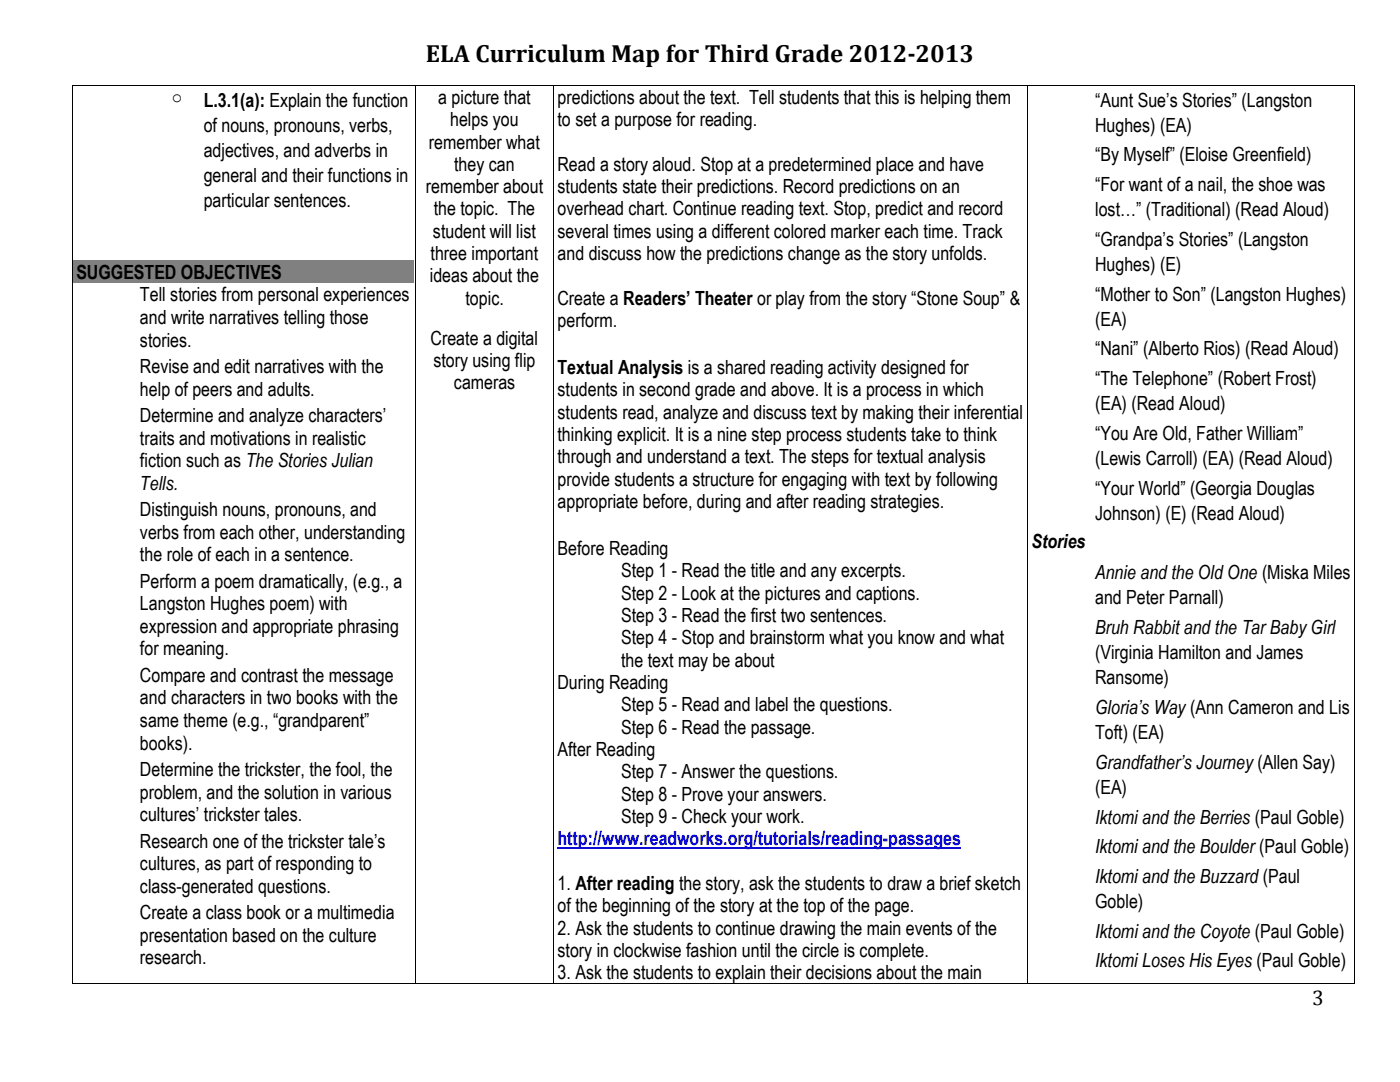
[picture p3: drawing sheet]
<svg xmlns="http://www.w3.org/2000/svg" width="279mm" height="216mm" viewBox="0 0 279 216" stroke-linecap="round" stroke-linejoin="round" font-family="sans-serif">
<defs><g id="words">
<text font-size="5" x="85" y="12.3">ELA Curriculum Map for Third Grade 2012-2013</text>
<text font-size="4.2" x="261.9" y="200.4">3</text>
<g font-size="3.9">
<text x="40.6" y="21.3">L.3.1(a): Explain the function</text>
<text x="87.5" y="20.7">a picture that</text>
<text x="111.3" y="20.7">predictions about the text. Tell students that this is helping them</text>
<text x="218.6" y="21.3">“Aunt Sue’s Stories” (Langston</text>
<text x="40.6" y="26.3">of nouns, pronouns, verbs,</text>
<text x="85.6" y="29.6">remember what</text>
<text x="89.8" y="25.2">helps you</text>
<text x="111.3" y="25.2">to set a purpose for reading.</text>
<text x="218.6" y="26.3">Hughes) (EA)</text>
<text x="40.6" y="31.3">adjectives, and adverbs in</text>
<text x="90.6" y="34.1">they can</text>
<text x="111.3" y="34.1">Read a story aloud. Stop at a predetermined place and have</text>
<text x="218.6" y="32.2">“By Myself” (Eloise Greenfield)</text>
<text x="40.6" y="36.3">general and their functions in</text>
<text x="40.6" y="41.4">particular sentences.</text>
<text x="85" y="38.5">remember about</text>
<text x="111.3" y="38.5">students state their predictions. Record predictions on an</text>
<text x="218.6" y="38.1">“For want of a nail, the shoe was</text>
<text x="86.4" y="47.4">student will list</text>
<text x="86.6" y="43">the topic. The</text>
<text x="111.3" y="43">overhead chart. Continue reading text. Stop, predict and record</text>
<text x="111.3" y="47.4">several times using a different colored marker each time. Track</text>
<text x="218.6" y="43.1">lost…” (Traditional) (Read Aloud)</text>
<text x="85.9" y="51.9">three important</text>
<text x="111.3" y="51.9">and discuss how the predictions change as the story unfolds.</text>
<text x="218.6" y="49">“Grandpa’s Stories” (Langston</text>
<text x="15.2" y="55.6">SUGGESTED OBJECTIVES</text>
<text x="85.8" y="56.4">ideas about the</text>
<text x="218.6" y="54.1">Hughes) (E)</text>
<text x="218.6" y="60">“Mother to Son” (Langston Hughes)</text>
<text x="27.9" y="60.1">Tell stories from personal experiences</text>
<text x="27.9" y="64.7">and write narratives telling those</text>
<text x="92.9" y="60.8">topic.</text>
<text x="111.3" y="60.8">Create a Readers’ Theater or play from the story “Stone Soup” &amp;</text>
<text x="111.3" y="65.2">perform.</text>
<text x="218.6" y="65">(EA)</text>
<text x="27.9" y="69.1">stories.</text>
<text x="85.9" y="68.8">Create a digital</text>
<text x="218.6" y="70.9">“Nani” (Alberto Rios) (Read Aloud)</text>
<text x="27.9" y="74.4">Revise and edit narratives with the</text>
<text x="86.5" y="73.3">story using flip</text>
<text x="90.6" y="77.7">cameras</text>
<text x="111.3" y="74.6">Textual Analysis is a shared reading activity designed for</text>
<text x="218.6" y="76.9">“The Telephone” (Robert Frost)</text>
<text x="27.9" y="78.9">help of peers and adults.</text>
<text x="111.3" y="79.1">students in second grade and above. It is a process in which</text>
<text x="111.3" y="83.5">students read, analyze and discuss text by making their inferential</text>
<text x="218.6" y="81.8">(EA) (Read Aloud)</text>
<text x="27.9" y="84.2">Determine and analyze characters’</text>
<text x="27.9" y="88.7">traits and motivations in realistic</text>
<text x="111.3" y="88">thinking explicit. It is a nine step process students take to think</text>
<text x="218.6" y="87.8">“You Are Old, Father William”</text>
<text x="27.9" y="93.2">fiction such as The Stories Julian</text>
<text x="111.3" y="92.5">through and understand a text. The steps for textual analysis</text>
<text x="218.6" y="92.8">(Lewis Carroll) (EA) (Read Aloud)</text>
<text x="27.9" y="97.7">Tells.</text>
<text x="111.3" y="96.9">provide students a structure for engaging with text by following</text>
<text x="111.3" y="101.3">appropriate before, during and after reading strategies.</text>
<text x="218.6" y="98.7">“Your World” (Georgia Douglas</text>
<text x="27.9" y="103">Distinguish nouns, pronouns, and</text>
<text x="27.9" y="107.5">verbs from each other, understanding</text>
<text x="218.6" y="103.7">Johnson) (E) (Read Aloud)</text>
<text x="27.9" y="112">the role of each in a sentence.</text>
<text x="111.3" y="110.8">Before Reading</text>
<text x="205.8" y="109.4">Stories</text>
<text x="27.9" y="117.3">Perform a poem dramatically, (e.g., a</text>
<text x="124" y="115.2">Step 1 - Read the title and any excerpts.</text>
<text x="124" y="119.7">Step 2 - Look at the pictures and captions.</text>
<text x="218.6" y="115.6">Annie and the Old One (Miska Miles</text>
<text x="27.9" y="121.8">Langston Hughes poem) with</text>
<text x="124" y="124.1">Step 3 - Read the first two sentences.</text>
<text x="218.6" y="120.6">and Peter Parnall)</text>
<text x="27.9" y="126.3">expression and appropriate phrasing</text>
<text x="27.9" y="130.8">for meaning.</text>
<text x="124" y="128.6">Step 4 - Stop and brainstorm what you know and what</text>
<text x="218.6" y="126.5">Bruh Rabbit and the Tar Baby Girl</text>
<text x="218.6" y="131.5">(Virginia Hamilton and James</text>
<text x="27.9" y="136.1">Compare and contrast the message</text>
<text x="111.3" y="137.5">During Reading</text>
<text x="124" y="133">the text may be about</text>
<text x="218.6" y="136.5">Ransome)</text>
<text x="27.9" y="140.6">and characters in two books with the</text>
<text x="124" y="141.9">Step 5 - Read and label the questions.</text>
<text x="218.6" y="142.5">Gloria’s Way (Ann Cameron and Lis</text>
<text x="27.9" y="145.1">same theme (e.g., “grandparent”</text>
<text x="27.9" y="149.6">books).</text>
<text x="124" y="146.4">Step 6 - Read the passage.</text>
<text x="218.6" y="147.5">Toft) (EA)</text>
<text x="27.9" y="154.9">Determine the trickster, the fool, the</text>
<text x="111.3" y="150.8">After Reading</text>
<text x="124" y="155.3">Step 7 - Answer the questions.</text>
<text x="218.6" y="153.4">Grandfather’s Journey (Allen Say)</text>
<text x="27.9" y="159.4">problem, and the solution in various</text>
<text x="124" y="159.8">Step 8 - Prove your answers.</text>
<text x="218.6" y="158.4">(EA)</text>
<text x="27.9" y="163.9">cultures’ trickster tales.</text>
<text x="124" y="164.2">Step 9 - Check your work.</text>
<text x="218.6" y="164.3">Iktomi and the Berries (Paul Goble)</text>
<text x="27.9" y="169.2">Research one of the trickster tale’s</text>
<text x="27.9" y="173.7">cultures, as part of responding to</text>
<text x="218.6" y="170.3">Iktomi and the Boulder(Paul Goble)</text>
<text x="27.9" y="178.2">class-generated questions.</text>
<text x="111.3" y="177.6">1. After reading the story, ask the students to draw a brief sketch</text>
<text x="218.6" y="176.2">Iktomi and the Buzzard (Paul</text>
<text x="27.9" y="183.5">Create a class book or a multimedia</text>
<text x="111.3" y="182">of the beginning of the story at the top of the page.</text>
<text x="218.6" y="181.2">Goble)</text>
<text x="27.9" y="188">presentation based on the culture</text>
<text x="111.3" y="186.5">2. Ask the students to continue drawing the main events of the</text>
<text x="111.3" y="190.9">story in clockwise fashion until the circle is complete.</text>
<text x="218.6" y="187.1">Iktomi and the Coyote (Paul Goble)</text>
<text x="27.9" y="192.4">research.</text>
<text x="111.3" y="195.4">3. Ask the students to explain their decisions about the main</text>
<text x="218.6" y="193">Iktomi Loses His Eyes (Paul Goble)</text>
</g>
<text font-size="3.9" fill="#00f" x="111.3" y="168.6">http://www.readworks.org/tutorials/reading-passages</text>
<text font-size="3.5" x="34.3" y="20.3">o</text>
</g></defs>
<path d="M14.7 52h67.9v4.5h-67.9z" fill-rule="evenodd" fill="#808080"/>
<path d="M111.3 169.2h80.5" fill="none" stroke="#00f" stroke-width=".3"/>
<g fill="#000">
<path d="M14.4 16.9h.2v.2h-.2z" fill-rule="evenodd"/>
<path d="M14.4 16.9h.2v.2h-.2z" fill-rule="evenodd"/>
<path d="M82.8 16.9h.1v.2h-.1z" fill-rule="evenodd"/>
<path d="M110.4 16.9h.2v.2h-.2z" fill-rule="evenodd"/>
<path d="M205 16.9h.2v.2h-.2z" fill-rule="evenodd"/>
<path d="M270.2 16.9h.2v.2h-.2z" fill-rule="evenodd"/>
<path d="M270.2 16.9h.2v.2h-.2z" fill-rule="evenodd"/>
<path d="M14.4 196.2h.2v.2h-.2z" fill-rule="evenodd"/>
<path d="M14.4 196.2h.2v.2h-.2z" fill-rule="evenodd"/>
<path d="M82.8 196.2h.1v.2h-.1z" fill-rule="evenodd"/>
<path d="M110.4 196.2h.2v.2h-.2z" fill-rule="evenodd"/>
<path d="M205 196.2h.2v.2h-.2z" fill-rule="evenodd"/>
<path d="M270.2 196.2h.2v.2h-.2z" fill-rule="evenodd"/>
<path d="M270.2 196.2h.2v.2h-.2z" fill-rule="evenodd"/>
</g>
<g fill="none" stroke="#000" stroke-width=".2">
<path d="M14.5 17.1v179.1M14.6 17h68.2M82.9 17.1v179.1M82.9 17h27.5M110.5 17.1v179.1M110.6 17h94.4M205.1 17.1v179.1M205.2 17h65M270.3 17.1v179.1M14.6 196.3h68.2M82.9 196.3h27.5M110.6 196.3h94.4"/>
<path d="M205.2 196.3h65"/>
</g>
<use href="#words"/>
</svg>
